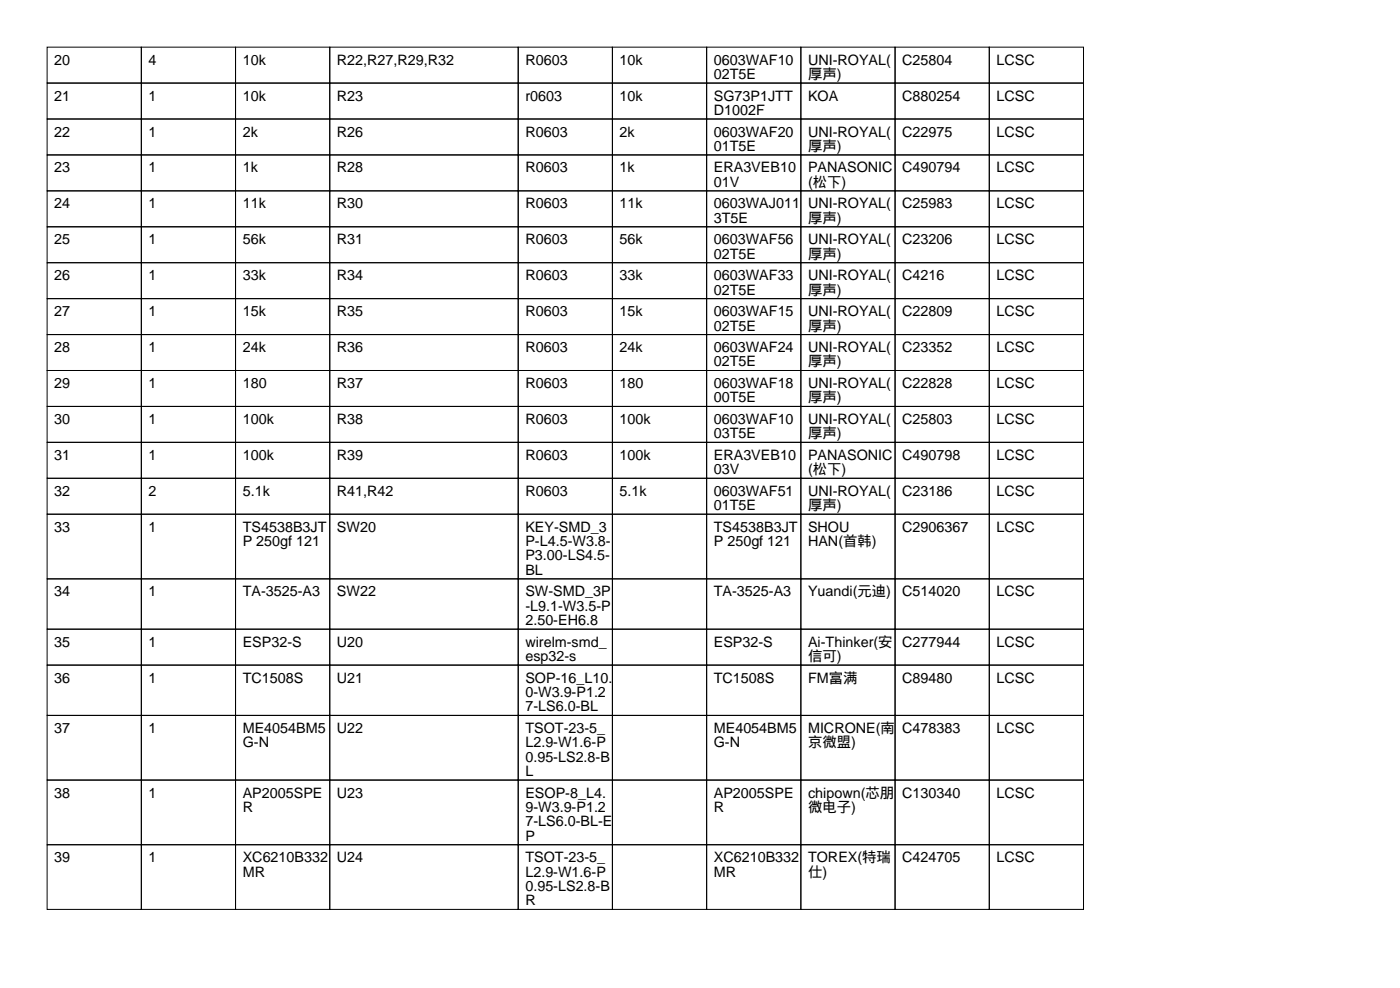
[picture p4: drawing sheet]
<svg xmlns="http://www.w3.org/2000/svg" width="297mm" height="210mm" viewBox="0 0 297 210" stroke-linecap="round" stroke-linejoin="round" font-family="sans-serif">
<defs><g id="words">
<g font-size="3">
<text x="11.5" y="13.7">20</text>
<text x="31.5" y="13.7">4</text>
<text x="51.5" y="13.7">10k</text>
<text x="71.5" y="13.7">R22,R27,R29,R32</text>
<text x="111.5" y="13.7">R0603</text>
<text x="131.5" y="13.7">10k</text>
<text x="151.5" y="13.7">0603WAF10</text>
<text x="151.5" y="16.8">02T5E</text>
<text x="171.5" y="13.7">UNI-ROYAL(</text>
<text x="171.5" y="16.8">厚声)</text>
<text x="191.5" y="13.7">C25804</text>
<text x="211.5" y="13.7">LCSC</text>
<text x="11.5" y="21.3">21</text>
<text x="31.5" y="21.3">1</text>
<text x="51.5" y="21.3">10k</text>
<text x="71.5" y="21.3">R23</text>
<text x="111.5" y="21.3">r0603</text>
<text x="131.5" y="21.3">10k</text>
<text x="151.5" y="21.3">SG73P1JTT</text>
<text x="171.5" y="21.3">KOA</text>
<text x="191.5" y="21.3">C880254</text>
<text x="211.5" y="21.3">LCSC</text>
<text x="11.5" y="29">22</text>
<text x="31.5" y="29">1</text>
<text x="51.5" y="29">2k</text>
<text x="71.5" y="29">R26</text>
<text x="111.5" y="29">R0603</text>
<text x="131.5" y="29">2k</text>
<text x="151.5" y="24.4">D1002F</text>
<text x="151.5" y="29">0603WAF20</text>
<text x="171.5" y="29">UNI-ROYAL(</text>
<text x="191.5" y="29">C22975</text>
<text x="211.5" y="29">LCSC</text>
<text x="151.5" y="32">01T5E</text>
<text x="171.5" y="32">厚声)</text>
<text x="11.5" y="36.6">23</text>
<text x="31.5" y="36.6">1</text>
<text x="51.5" y="36.6">1k</text>
<text x="71.5" y="36.6">R28</text>
<text x="111.5" y="36.6">R0603</text>
<text x="131.5" y="36.6">1k</text>
<text x="151.5" y="36.6">ERA3VEB10</text>
<text x="151.5" y="39.6">01V</text>
<text x="171.5" y="36.6">PANASONIC</text>
<text x="171.5" y="39.6">(松下)</text>
<text x="191.5" y="36.6">C490794</text>
<text x="211.5" y="36.6">LCSC</text>
<text x="11.5" y="44.2">24</text>
<text x="31.5" y="44.2">1</text>
<text x="51.5" y="44.2">11k</text>
<text x="71.5" y="44.2">R30</text>
<text x="111.5" y="44.2">R0603</text>
<text x="131.5" y="44.2">11k</text>
<text x="151.5" y="44.2">0603WAJ011</text>
<text x="151.5" y="47.2">3T5E</text>
<text x="171.5" y="44.2">UNI-ROYAL(</text>
<text x="171.5" y="47.2">厚声)</text>
<text x="191.5" y="44.2">C25983</text>
<text x="211.5" y="44.2">LCSC</text>
<text x="11.5" y="51.8">25</text>
<text x="31.5" y="51.8">1</text>
<text x="51.5" y="51.8">56k</text>
<text x="71.5" y="51.8">R31</text>
<text x="111.5" y="51.8">R0603</text>
<text x="131.5" y="51.8">56k</text>
<text x="151.5" y="51.8">0603WAF56</text>
<text x="171.5" y="51.8">UNI-ROYAL(</text>
<text x="191.5" y="51.8">C23206</text>
<text x="211.5" y="51.8">LCSC</text>
<text x="11.5" y="59.4">26</text>
<text x="31.5" y="59.4">1</text>
<text x="51.5" y="59.4">33k</text>
<text x="71.5" y="59.4">R34</text>
<text x="111.5" y="59.4">R0603</text>
<text x="131.5" y="59.4">33k</text>
<text x="151.5" y="54.9">02T5E</text>
<text x="151.5" y="59.4">0603WAF33</text>
<text x="171.5" y="54.9">厚声)</text>
<text x="171.5" y="59.4">UNI-ROYAL(</text>
<text x="191.5" y="59.4">C4216</text>
<text x="211.5" y="59.4">LCSC</text>
<text x="151.5" y="62.5">02T5E</text>
<text x="171.5" y="62.5">厚声)</text>
<text x="11.5" y="67.1">27</text>
<text x="31.5" y="67.1">1</text>
<text x="51.5" y="67.1">15k</text>
<text x="71.5" y="67.1">R35</text>
<text x="111.5" y="67.1">R0603</text>
<text x="131.5" y="67.1">15k</text>
<text x="151.5" y="67.1">0603WAF15</text>
<text x="151.5" y="70.1">02T5E</text>
<text x="171.5" y="67.1">UNI-ROYAL(</text>
<text x="171.5" y="70.1">厚声)</text>
<text x="191.5" y="67.1">C22809</text>
<text x="211.5" y="67.1">LCSC</text>
<text x="11.5" y="74.7">28</text>
<text x="31.5" y="74.7">1</text>
<text x="51.5" y="74.7">24k</text>
<text x="71.5" y="74.7">R36</text>
<text x="111.5" y="74.7">R0603</text>
<text x="131.5" y="74.7">24k</text>
<text x="151.5" y="74.7">0603WAF24</text>
<text x="151.5" y="77.7">02T5E</text>
<text x="171.5" y="74.7">UNI-ROYAL(</text>
<text x="171.5" y="77.7">厚声)</text>
<text x="191.5" y="74.7">C23352</text>
<text x="211.5" y="74.7">LCSC</text>
<text x="11.5" y="82.3">29</text>
<text x="31.5" y="82.3">1</text>
<text x="51.5" y="82.3">180</text>
<text x="71.5" y="82.3">R37</text>
<text x="111.5" y="82.3">R0603</text>
<text x="131.5" y="82.3">180</text>
<text x="151.5" y="82.3">0603WAF18</text>
<text x="171.5" y="82.3">UNI-ROYAL(</text>
<text x="191.5" y="82.3">C22828</text>
<text x="211.5" y="82.3">LCSC</text>
<text x="11.5" y="89.9">30</text>
<text x="31.5" y="89.9">1</text>
<text x="51.5" y="89.9">100k</text>
<text x="71.5" y="89.9">R38</text>
<text x="111.5" y="89.9">R0603</text>
<text x="131.5" y="89.9">100k</text>
<text x="151.5" y="85.3">00T5E</text>
<text x="151.5" y="89.9">0603WAF10</text>
<text x="171.5" y="85.3">厚声)</text>
<text x="171.5" y="89.9">UNI-ROYAL(</text>
<text x="191.5" y="89.9">C25803</text>
<text x="211.5" y="89.9">LCSC</text>
<text x="151.5" y="93">03T5E</text>
<text x="171.5" y="93">厚声)</text>
<text x="11.5" y="97.5">31</text>
<text x="31.5" y="97.5">1</text>
<text x="51.5" y="97.5">100k</text>
<text x="71.5" y="97.5">R39</text>
<text x="111.5" y="97.5">R0603</text>
<text x="131.5" y="97.5">100k</text>
<text x="151.5" y="97.5">ERA3VEB10</text>
<text x="151.5" y="100.6">03V</text>
<text x="171.5" y="97.5">PANASONIC</text>
<text x="171.5" y="100.6">(松下)</text>
<text x="191.5" y="97.5">C490798</text>
<text x="211.5" y="97.5">LCSC</text>
<text x="11.5" y="105.2">32</text>
<text x="31.5" y="105.2">2</text>
<text x="51.5" y="105.2">5.1k</text>
<text x="71.5" y="105.2">R41,R42</text>
<text x="111.5" y="105.2">R0603</text>
<text x="131.5" y="105.2">5.1k</text>
<text x="151.5" y="105.2">0603WAF51</text>
<text x="171.5" y="105.2">UNI-ROYAL(</text>
<text x="191.5" y="105.2">C23186</text>
<text x="211.5" y="105.2">LCSC</text>
<text x="11.5" y="112.8">33</text>
<text x="31.5" y="112.8">1</text>
<text x="51.5" y="112.8">TS4538B3JT</text>
<text x="71.5" y="112.8">SW20</text>
<text x="111.5" y="112.8">KEY-SMD_3</text>
<text x="151.5" y="108.2">01T5E</text>
<text x="151.5" y="112.8">TS4538B3JT</text>
<text x="171.5" y="108.2">厚声)</text>
<text x="171.5" y="112.8">SHOU</text>
<text x="191.5" y="112.8">C2906367</text>
<text x="211.5" y="112.8">LCSC</text>
<text x="51.5" y="115.8">P 250gf 121</text>
<text x="111.5" y="115.8">P-L4.5-W3.8-</text>
<text x="111.5" y="118.9">P3.00-LS4.5-</text>
<text x="151.5" y="115.8">P 250gf 121</text>
<text x="171.5" y="115.8">HAN(首韩)</text>
<text x="111.5" y="121.9">BL</text>
<text x="11.5" y="126.5">34</text>
<text x="31.5" y="126.5">1</text>
<text x="51.5" y="126.5">TA-3525-A3</text>
<text x="71.5" y="126.5">SW22</text>
<text x="111.5" y="126.5">SW-SMD_3P</text>
<text x="111.5" y="129.5">-L9.1-W3.5-P</text>
<text x="151.5" y="126.5">TA-3525-A3</text>
<text x="171.5" y="126.5">Yuandi(元迪)</text>
<text x="191.5" y="126.5">C514020</text>
<text x="211.5" y="126.5">LCSC</text>
<text x="11.5" y="137.2">35</text>
<text x="31.5" y="137.2">1</text>
<text x="51.5" y="137.2">ESP32-S</text>
<text x="71.5" y="137.2">U20</text>
<text x="111.5" y="132.6">2.50-EH6.8</text>
<text x="111.5" y="137.2">wirelm-smd_</text>
<text x="151.5" y="137.2">ESP32-S</text>
<text x="171.5" y="137.2">Ai-Thinker(安</text>
<text x="191.5" y="137.2">C277944</text>
<text x="211.5" y="137.2">LCSC</text>
<text x="111.5" y="140.2">esp32-s</text>
<text x="171.5" y="140.2">信可)</text>
<text x="11.5" y="144.8">36</text>
<text x="31.5" y="144.8">1</text>
<text x="51.5" y="144.8">TC1508S</text>
<text x="71.5" y="144.8">U21</text>
<text x="111.5" y="144.8">SOP-16_L10.</text>
<text x="111.5" y="147.8">0-W3.9-P1.2</text>
<text x="151.5" y="144.8">TC1508S</text>
<text x="171.5" y="144.8">FM富满</text>
<text x="191.5" y="144.8">C89480</text>
<text x="211.5" y="144.8">LCSC</text>
<text x="11.5" y="155.5">37</text>
<text x="31.5" y="155.5">1</text>
<text x="51.5" y="155.5">ME4054BM5</text>
<text x="71.5" y="155.5">U22</text>
<text x="111.5" y="150.9">7-LS6.0-BL</text>
<text x="111.5" y="155.5">TSOT-23-5_</text>
<text x="151.5" y="155.5">ME4054BM5</text>
<text x="171.5" y="155.5">MICRONE(南</text>
<text x="191.5" y="155.5">C478383</text>
<text x="211.5" y="155.5">LCSC</text>
<text x="51.5" y="158.5">G-N</text>
<text x="111.5" y="158.5">L2.9-W1.6-P</text>
<text x="111.5" y="161.5">0.95-LS2.8-B</text>
<text x="151.5" y="158.5">G-N</text>
<text x="171.5" y="158.5">京微盟)</text>
<text x="111.5" y="164.6">L</text>
<text x="11.5" y="169.2">38</text>
<text x="31.5" y="169.2">1</text>
<text x="51.5" y="169.2">AP2005SPE</text>
<text x="51.5" y="172.2">R</text>
<text x="71.5" y="169.2">U23</text>
<text x="111.5" y="169.2">ESOP-8_L4.</text>
<text x="111.5" y="172.2">9-W3.9-P1.2</text>
<text x="151.5" y="169.2">AP2005SPE</text>
<text x="151.5" y="172.2">R</text>
<text x="171.5" y="169.2">chipown(芯朋</text>
<text x="171.5" y="172.2">微电子)</text>
<text x="191.5" y="169.2">C130340</text>
<text x="211.5" y="169.2">LCSC</text>
<text x="111.5" y="175.3">7-LS6.0-BL-E</text>
<text x="111.5" y="178.3">P</text>
<text x="11.5" y="182.9">39</text>
<text x="31.5" y="182.9">1</text>
<text x="51.5" y="182.9">XC6210B332</text>
<text x="51.5" y="185.9">MR</text>
<text x="71.5" y="182.9">U24</text>
<text x="111.5" y="182.9">TSOT-23-5_</text>
<text x="111.5" y="185.9">L2.9-W1.6-P</text>
<text x="151.5" y="182.9">XC6210B332</text>
<text x="151.5" y="185.9">MR</text>
<text x="171.5" y="182.9">TOREX(特瑞</text>
<text x="171.5" y="185.9">仕)</text>
<text x="191.5" y="182.9">C424705</text>
<text x="211.5" y="182.9">LCSC</text>
<text x="111.5" y="189">0.95-LS2.8-B</text>
<text x="111.5" y="192">R</text>
</g>
</g></defs>
<g fill="none" stroke="#000" stroke-width=".21">
<path d="M10 10h20v7.6h-20zM10 17.6h20v7.6h-20zM30 10h20v7.6h-20zM30 17.6h20v7.6h-20zM50 10h20v7.6h-20zM50 17.6h20v7.6h-20zM70 10h40v7.6h-40zM70 17.6h40v7.6h-40zM110 10h20v7.6h-20zM110 17.6h20v7.6h-20zM130 10h20v7.6h-20zM130 17.6h20v7.6h-20z"/>
<path d="M150 10h20v7.6h-20zM150 17.6h20v7.6h-20zM170 10h20v7.6h-20zM170 17.6h20v7.6h-20zM190 10h20v7.6h-20zM190 17.6h20v7.6h-20zM210 10h20v7.6h-20zM210 17.6h20v7.6h-20zM10 25.2h20v7.7h-20zM10 32.9h20v7.6h-20zM30 25.2h20v7.7h-20zM30 32.9h20v7.6h-20z"/>
<path d="M50 25.2h20v7.7h-20zM50 32.9h20v7.6h-20zM70 25.2h40v7.7h-40zM70 32.9h40v7.6h-40zM110 25.2h20v7.7h-20zM110 32.9h20v7.6h-20zM130 25.2h20v7.7h-20zM130 32.9h20v7.6h-20zM150 25.2h20v7.7h-20zM150 32.9h20v7.6h-20zM170 25.2h20v7.7h-20zM170 32.9h20v7.6h-20z"/>
<path d="M190 25.2h20v7.7h-20zM190 32.9h20v7.6h-20zM210 25.2h20v7.7h-20zM210 32.9h20v7.6h-20zM10 40.5h20v7.6h-20zM10 48.1h20v7.6h-20zM10 55.7h20v7.6h-20zM30 40.5h20v7.6h-20zM30 48.1h20v7.6h-20zM30 55.7h20v7.6h-20zM50 40.5h20v7.6h-20zM50 48.1h20v7.6h-20z"/>
<path d="M50 55.7h20v7.6h-20zM70 40.5h40v7.6h-40zM70 48.1h40v7.6h-40zM70 55.7h40v7.6h-40zM110 40.5h20v7.6h-20zM110 48.1h20v7.6h-20zM110 55.7h20v7.6h-20zM130 40.5h20v7.6h-20zM130 48.1h20v7.6h-20zM130 55.7h20v7.6h-20zM150 40.5h20v7.6h-20zM150 48.1h20v7.6h-20z"/>
<path d="M150 55.7h20v7.6h-20zM170 40.5h20v7.6h-20zM170 48.1h20v7.6h-20zM170 55.7h20v7.6h-20zM190 40.5h20v7.6h-20zM190 48.1h20v7.6h-20zM190 55.7h20v7.6h-20zM210 40.5h20v7.6h-20zM210 48.1h20v7.6h-20zM210 55.7h20v7.6h-20zM10 63.3h20v7.7h-20zM10 71h20v7.6h-20z"/>
<path d="M10 78.6h20v7.6h-20zM30 63.3h20v7.7h-20zM30 71h20v7.6h-20zM30 78.6h20v7.6h-20zM50 63.3h20v7.7h-20zM50 71h20v7.6h-20zM50 78.6h20v7.6h-20zM70 63.3h40v7.7h-40zM70 71h40v7.6h-40zM70 78.6h40v7.6h-40zM110 63.3h20v7.7h-20zM110 71h20v7.6h-20z"/>
<path d="M110 78.6h20v7.6h-20zM130 63.3h20v7.7h-20zM130 71h20v7.6h-20zM130 78.6h20v7.6h-20zM150 63.3h20v7.7h-20zM150 71h20v7.6h-20zM150 78.6h20v7.6h-20zM170 63.3h20v7.7h-20zM170 71h20v7.6h-20zM170 78.6h20v7.6h-20zM190 63.3h20v7.7h-20zM190 71h20v7.6h-20z"/>
<path d="M190 78.6h20v7.6h-20zM210 63.3h20v7.7h-20zM210 71h20v7.6h-20zM210 78.6h20v7.6h-20zM10 86.2h20v7.6h-20zM10 93.8h20v7.6h-20zM30 86.2h20v7.6h-20zM30 93.8h20v7.6h-20zM50 86.2h20v7.6h-20zM50 93.8h20v7.6h-20zM70 86.2h40v7.6h-40zM70 93.8h40v7.6h-40z"/>
<path d="M110 86.2h20v7.6h-20zM110 93.8h20v7.6h-20zM130 86.2h20v7.6h-20zM130 93.8h20v7.6h-20zM150 86.2h20v7.6h-20zM150 93.8h20v7.6h-20zM170 86.2h20v7.6h-20zM170 93.8h20v7.6h-20zM190 86.2h20v7.6h-20zM190 93.8h20v7.6h-20zM210 86.2h20v7.6h-20zM210 93.8h20v7.6h-20z"/>
<path d="M10 101.4h20v7.7h-20zM10 109.1h20v13.7h-20zM30 101.4h20v7.7h-20zM30 109.1h20v13.7h-20zM50 101.4h20v7.7h-20zM50 109.1h20v13.7h-20zM70 101.4h40v7.7h-40zM70 109.1h40v13.7h-40zM110 101.4h20v7.7h-20zM110 109.1h20v13.7h-20zM130 101.4h20v7.7h-20zM130 109.1h20v13.7h-20z"/>
<path d="M150 101.4h20v7.7h-20zM150 109.1h20v13.7h-20zM170 101.4h20v7.7h-20zM170 109.1h20v13.7h-20zM190 101.4h20v7.7h-20zM190 109.1h20v13.7h-20zM210 101.4h20v7.7h-20zM210 109.1h20v13.7h-20zM10 122.8h20v10.6h-20zM10 133.4h20v7.7h-20zM30 122.8h20v10.6h-20zM30 133.4h20v7.7h-20z"/>
<path d="M50 122.8h20v10.6h-20zM50 133.4h20v7.7h-20zM70 122.8h40v10.6h-40zM70 133.4h40v7.7h-40zM110 122.8h20v10.6h-20zM110 133.4h20v7.7h-20zM130 122.8h20v10.6h-20zM130 133.4h20v7.7h-20zM150 122.8h20v10.6h-20zM150 133.4h20v7.7h-20zM170 122.8h20v10.6h-20zM170 133.4h20v7.7h-20z"/>
<path d="M190 122.8h20v10.6h-20zM190 133.4h20v7.7h-20zM210 122.8h20v10.6h-20zM210 133.4h20v7.7h-20zM10 141.1h20v10.6h-20zM10 151.7h20v13.7h-20zM30 141.1h20v10.6h-20zM30 151.7h20v13.7h-20zM50 141.1h20v10.6h-20zM50 151.7h20v13.7h-20zM70 141.1h40v10.6h-40zM70 151.7h40v13.7h-40z"/>
<path d="M110 141.1h20v10.6h-20zM110 151.7h20v13.7h-20zM130 141.1h20v10.6h-20zM130 151.7h20v13.7h-20zM150 141.1h20v10.6h-20zM150 151.7h20v13.7h-20zM170 141.1h20v10.6h-20zM170 151.7h20v13.7h-20zM190 141.1h20v10.6h-20zM190 151.7h20v13.7h-20zM210 141.1h20v10.6h-20zM210 151.7h20v13.7h-20z"/>
<path d="M10 165.4h20v13.8h-20zM10 179.2h20v13.7h-20zM30 165.4h20v13.8h-20zM30 179.2h20v13.7h-20zM50 165.4h20v13.8h-20zM50 179.2h20v13.7h-20zM70 165.4h40v13.8h-40zM70 179.2h40v13.7h-40zM110 165.4h20v13.8h-20zM110 179.2h20v13.7h-20zM130 165.4h20v13.8h-20zM130 179.2h20v13.7h-20z"/>
<path d="M150 165.4h20v13.8h-20zM150 179.2h20v13.7h-20zM170 165.4h20v13.8h-20zM170 179.2h20v13.7h-20zM190 165.4h20v13.8h-20zM190 179.2h20v13.7h-20zM210 165.4h20v13.8h-20zM210 179.2h20v13.7h-20z"/>
</g>
<use href="#words"/>
</svg>
